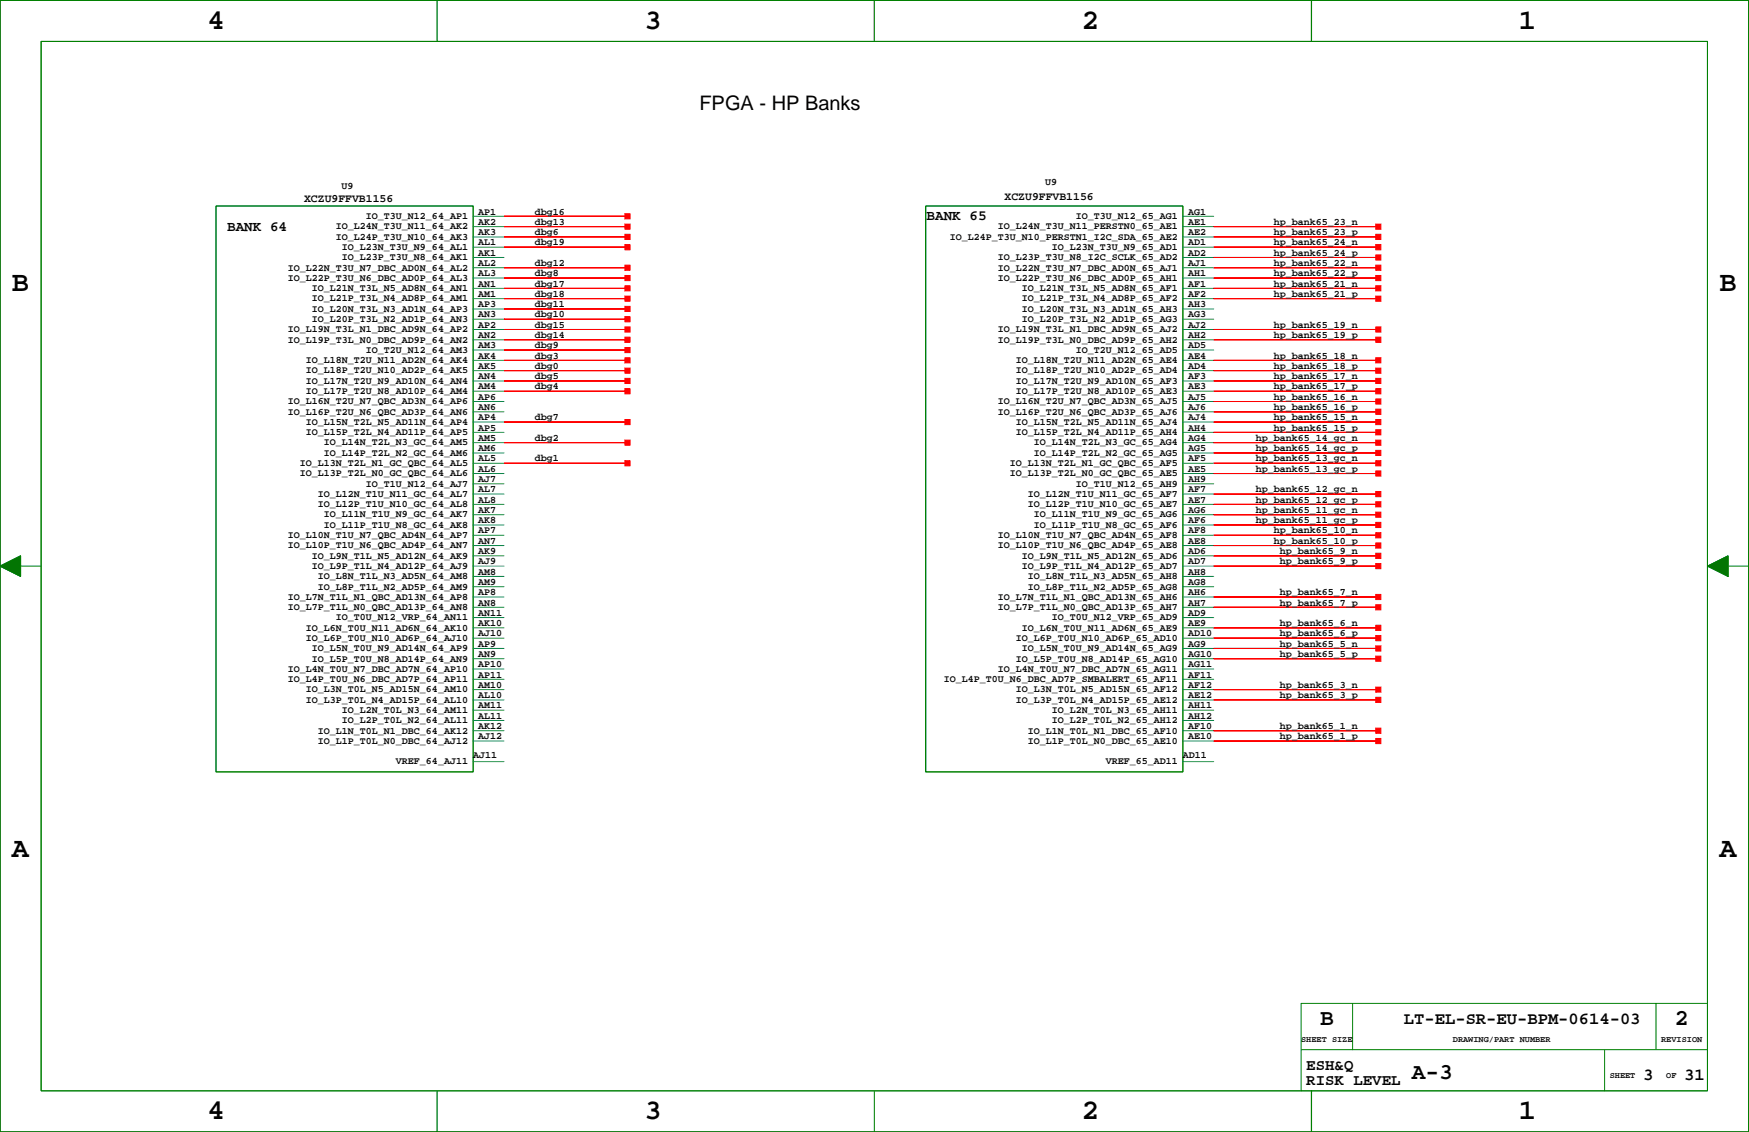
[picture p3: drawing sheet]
<svg xmlns="http://www.w3.org/2000/svg" width="432mm" height="279mm" viewBox="0 0 432 279" stroke-linecap="round" stroke-linejoin="round" font-family="sans-serif">
<defs><g id="words">
<g font-size="7.1">
<text x="51.2" y="7.1">4</text>
<text x="159.1" y="7.1">3</text>
<text x="267.1" y="7.1">2</text>
<text x="375" y="7.1">1</text>
<text x="3" y="71.9">B</text>
<text x="424.5" y="71.9">B</text>
<text x="3" y="211.5">A</text>
<text x="424.5" y="211.5">A</text>
<text x="51.2" y="276.3">4</text>
<text x="159.1" y="276.3">3</text>
<text x="267.1" y="276.3">2</text>
<text x="375" y="276.3">1</text>
</g>
<g font-size="5.6">
<text x="325.9" y="253.1">B</text>
<text x="413.5" y="253.1">2</text>
<text x="348.5" y="266.4">A-3</text>
</g>
<text font-size="4.9" x="172.7" y="27.1">FPGA - HP Banks</text>
<g font-size="4.2">
<text x="346.6" y="252.7">LT-EL-SR-EU-BPM-0614-03</text>
<text x="405.7" y="266.6">3</text>
<text x="415.8" y="266.6">31</text>
</g>
<g font-size="3.9">
<text x="322.5" y="264">ESH&amp;Q</text>
<text x="322.5" y="267.8">RISK LEVEL</text>
</g>
<g font-size="3.5">
<text x="56.1" y="56.9">BANK 64</text>
<text x="228.8" y="54.4">BANK 65</text>
</g>
<g font-size="2.8">
<text x="75.1" y="49.8">XCZU9FFVB1156</text>
<text x="248" y="49.3">XCZU9FFVB1156</text>
</g>
<g font-size="2.5">
<text x="84.4" y="46.6">U9</text>
<text x="258" y="45.6">U9</text>
<text x="118.1" y="53">AP1</text>
<text x="132" y="53">dbg16</text>
<text x="293.3" y="53">AG1</text>
<text x="82.9" y="59.2">IO_L24P_T3U_N10_64_AK3</text>
<text x="82.9" y="56.6">IO_L24N_T3U_N11_64_AK2</text>
<text x="90.4" y="54.1">IO_T3U_N12_64_AP1</text>
<text x="118.1" y="55.5">AK2</text>
<text x="118.1" y="58">AK3</text>
<text x="132" y="58">dbg6</text>
<text x="132" y="55.5">dbg13</text>
<text x="234.5" y="59.2">IO_L24P_T3U_N10_PERSTN1_I2C_SDA_65_AE2</text>
<text x="246.3" y="56.6">IO_L24N_T3U_N11_PERSTN0_65_AE1</text>
<text x="265.6" y="54.1">IO_T3U_N12_65_AG1</text>
<text x="293.3" y="55.5">AE1</text>
<text x="293.3" y="58">AE2</text>
<text x="314.5" y="58">hp_bank65_23_p</text>
<text x="314.5" y="55.5">hp_bank65_23_n</text>
<text x="84.4" y="64.2">IO_L23P_T3U_N8_64_AK1</text>
<text x="84.4" y="61.7">IO_L23N_T3U_N9_64_AL1</text>
<text x="118.1" y="60.6">AL1</text>
<text x="118.1" y="63.1">AK1</text>
<text x="118.1" y="65.6">AL2</text>
<text x="132" y="60.6">dbg19</text>
<text x="132" y="65.6">dbg12</text>
<text x="246.3" y="64.2">IO_L23P_T3U_N8_I2C_SCLK_65_AD2</text>
<text x="259.6" y="61.7">IO_L23N_T3U_N9_65_AD1</text>
<text x="293.3" y="60.6">AD1</text>
<text x="293.3" y="63.1">AD2</text>
<text x="293.3" y="65.6">AJ1</text>
<text x="314.5" y="63.1">hp_bank65_24_p</text>
<text x="314.5" y="60.6">hp_bank65_24_n</text>
<text x="314.5" y="65.6">hp_bank65_22_n</text>
<text x="71.1" y="69.3">IO_L22P_T3U_N6_DBC_AD0P_64_AL3</text>
<text x="71.1" y="66.8">IO_L22N_T3U_N7_DBC_AD0N_64_AL2</text>
<text x="77" y="71.9">IO_L21N_T3L_N5_AD8N_64_AN1</text>
<text x="118.1" y="68.2">AL3</text>
<text x="118.1" y="70.7">AN1</text>
<text x="132" y="70.7">dbg17</text>
<text x="132" y="68.2">dbg8</text>
<text x="246.3" y="69.3">IO_L22P_T3U_N6_DBC_AD0P_65_AH1</text>
<text x="246.3" y="66.8">IO_L22N_T3U_N7_DBC_AD0N_65_AJ1</text>
<text x="252.2" y="71.9">IO_L21N_T3L_N5_AD8N_65_AF1</text>
<text x="293.3" y="68.2">AH1</text>
<text x="293.3" y="70.7">AF1</text>
<text x="314.5" y="70.7">hp_bank65_21_n</text>
<text x="314.5" y="68.2">hp_bank65_22_p</text>
<text x="77" y="76.9">IO_L20N_T3L_N3_AD1N_64_AP3</text>
<text x="77" y="74.4">IO_L21P_T3L_N4_AD8P_64_AM1</text>
<text x="118.1" y="73.3">AM1</text>
<text x="118.1" y="75.8">AP3</text>
<text x="132" y="73.3">dbg18</text>
<text x="132" y="75.8">dbg11</text>
<text x="252.2" y="76.9">IO_L20N_T3L_N3_AD1N_65_AH3</text>
<text x="252.2" y="74.4">IO_L21P_T3L_N4_AD8P_65_AF2</text>
<text x="293.3" y="73.3">AF2</text>
<text x="293.3" y="75.8">AH3</text>
<text x="314.5" y="73.3">hp_bank65_21_p</text>
<text x="71.1" y="82">IO_L19N_T3L_N1_DBC_AD9N_64_AP2</text>
<text x="77" y="79.5">IO_L20P_T3L_N2_AD1P_64_AN3</text>
<text x="118.1" y="78.3">AN3</text>
<text x="118.1" y="80.9">AP2</text>
<text x="118.1" y="83.4">AN2</text>
<text x="132" y="78.3">dbg10</text>
<text x="132" y="83.4">dbg14</text>
<text x="132" y="80.9">dbg15</text>
<text x="246.3" y="82">IO_L19N_T3L_N1_DBC_AD9N_65_AJ2</text>
<text x="252.2" y="79.5">IO_L20P_T3L_N2_AD1P_65_AG3</text>
<text x="293.3" y="78.3">AG3</text>
<text x="293.3" y="80.9">AJ2</text>
<text x="293.3" y="83.4">AH2</text>
<text x="314.5" y="83.4">hp_bank65_19_p</text>
<text x="314.5" y="80.9">hp_bank65_19_n</text>
<text x="71.1" y="84.6">IO_L19P_T3L_N0_DBC_AD9P_64_AN2</text>
<text x="75.5" y="89.6">IO_L18N_T2U_N11_AD2N_64_AK4</text>
<text x="90.4" y="87.1">IO_T2U_N12_64_AM3</text>
<text x="118.1" y="86">AM3</text>
<text x="118.1" y="88.5">AK4</text>
<text x="132" y="86">dbg9</text>
<text x="132" y="88.5">dbg3</text>
<text x="246.3" y="84.6">IO_L19P_T3L_N0_DBC_AD9P_65_AH2</text>
<text x="250.8" y="89.6">IO_L18N_T2U_N11_AD2N_65_AE4</text>
<text x="265.6" y="87.1">IO_T2U_N12_65_AD5</text>
<text x="293.3" y="86">AD5</text>
<text x="293.3" y="88.5">AE4</text>
<text x="314.5" y="88.5">hp_bank65_18_n</text>
<text x="75.5" y="94.7">IO_L17N_T2U_N9_AD10N_64_AN4</text>
<text x="75.5" y="92.2">IO_L18P_T2U_N10_AD2P_64_AK5</text>
<text x="118.1" y="91">AK5</text>
<text x="118.1" y="93.6">AN4</text>
<text x="132" y="91">dbg0</text>
<text x="132" y="93.6">dbg5</text>
<text x="250.8" y="94.7">IO_L17N_T2U_N9_AD10N_65_AF3</text>
<text x="250.8" y="92.2">IO_L18P_T2U_N10_AD2P_65_AD4</text>
<text x="293.3" y="91">AD4</text>
<text x="293.3" y="93.6">AF3</text>
<text x="314.5" y="93.6">hp_bank65_17_n</text>
<text x="314.5" y="91">hp_bank65_18_p</text>
<text x="71.1" y="99.8">IO_L16N_T2U_N7_QBC_AD3N_64_AP6</text>
<text x="75.5" y="97.3">IO_L17P_T2U_N8_AD10P_64_AM4</text>
<text x="118.1" y="96.1">AM4</text>
<text x="118.1" y="98.7">AP6</text>
<text x="118.1" y="101.2">AN6</text>
<text x="132" y="96.1">dbg4</text>
<text x="246.3" y="99.8">IO_L16N_T2U_N7_QBC_AD3N_65_AJ5</text>
<text x="250.8" y="97.3">IO_L17P_T2U_N8_AD10P_65_AE3</text>
<text x="293.3" y="96.1">AE3</text>
<text x="293.3" y="98.7">AJ5</text>
<text x="293.3" y="101.2">AJ6</text>
<text x="314.5" y="96.1">hp_bank65_17_p</text>
<text x="314.5" y="101.2">hp_bank65_16_p</text>
<text x="314.5" y="98.7">hp_bank65_16_n</text>
<text x="71.1" y="102.3">IO_L16P_T2U_N6_QBC_AD3P_64_AN6</text>
<text x="75.5" y="107.4">IO_L15P_T2L_N4_AD11P_64_AP5</text>
<text x="75.5" y="104.9">IO_L15N_T2L_N5_AD11N_64_AP4</text>
<text x="118.1" y="103.7">AP4</text>
<text x="118.1" y="106.3">AP5</text>
<text x="132" y="103.7">dbg7</text>
<text x="246.3" y="102.3">IO_L16P_T2U_N6_QBC_AD3P_65_AJ6</text>
<text x="250.8" y="107.4">IO_L15P_T2L_N4_AD11P_65_AH4</text>
<text x="250.8" y="104.9">IO_L15N_T2L_N5_AD11N_65_AJ4</text>
<text x="293.3" y="103.7">AJ4</text>
<text x="293.3" y="106.3">AH4</text>
<text x="314.5" y="106.3">hp_bank65_15_p</text>
<text x="314.5" y="103.7">hp_bank65_15_n</text>
<text x="80" y="112.5">IO_L14P_T2L_N2_GC_64_AM6</text>
<text x="80" y="110">IO_L14N_T2L_N3_GC_64_AM5</text>
<text x="118.1" y="108.8">AM5</text>
<text x="118.1" y="111.4">AM6</text>
<text x="118.1" y="113.9">AL5</text>
<text x="132" y="113.9">dbg1</text>
<text x="132" y="108.8">dbg2</text>
<text x="255.2" y="112.5">IO_L14P_T2L_N2_GC_65_AG5</text>
<text x="255.2" y="110">IO_L14N_T2L_N3_GC_65_AG4</text>
<text x="293.3" y="108.8">AG4</text>
<text x="293.3" y="111.4">AG5</text>
<text x="293.3" y="113.9">AF5</text>
<text x="310" y="113.9">hp_bank65_13_gc_n</text>
<text x="310" y="111.4">hp_bank65_14_gc_p</text>
<text x="310" y="108.8">hp_bank65_14_gc_n</text>
<text x="74.1" y="117.6">IO_L13P_T2L_N0_GC_QBC_64_AL6</text>
<text x="74.1" y="115">IO_L13N_T2L_N1_GC_QBC_64_AL5</text>
<text x="118.1" y="116.4">AL6</text>
<text x="118.1" y="119">AJ7</text>
<text x="249.3" y="117.6">IO_L13P_T2L_N0_GC_QBC_65_AE5</text>
<text x="249.3" y="115">IO_L13N_T2L_N1_GC_QBC_65_AF5</text>
<text x="293.3" y="116.4">AE5</text>
<text x="293.3" y="119">AH9</text>
<text x="310" y="116.4">hp_bank65_13_gc_p</text>
<text x="78.5" y="125.2">IO_L12P_T1U_N10_GC_64_AL8</text>
<text x="78.5" y="122.6">IO_L12N_T1U_N11_GC_64_AL7</text>
<text x="90.4" y="120.1">IO_T1U_N12_64_AJ7</text>
<text x="118.1" y="121.5">AL7</text>
<text x="118.1" y="124.1">AL8</text>
<text x="253.7" y="125.2">IO_L12P_T1U_N10_GC_65_AE7</text>
<text x="253.7" y="122.6">IO_L12N_T1U_N11_GC_65_AF7</text>
<text x="265.6" y="120.1">IO_T1U_N12_65_AH9</text>
<text x="293.3" y="121.5">AF7</text>
<text x="293.3" y="124.1">AE7</text>
<text x="310" y="124.1">hp_bank65_12_gc_p</text>
<text x="310" y="121.5">hp_bank65_12_gc_n</text>
<text x="80" y="130.3">IO_L11P_T1U_N8_GC_64_AK8</text>
<text x="80" y="127.7">IO_L11N_T1U_N9_GC_64_AK7</text>
<text x="118.1" y="126.6">AK7</text>
<text x="118.1" y="129.1">AK8</text>
<text x="118.1" y="131.7">AP7</text>
<text x="255.2" y="130.3">IO_L11P_T1U_N8_GC_65_AF6</text>
<text x="255.2" y="127.7">IO_L11N_T1U_N9_GC_65_AG6</text>
<text x="293.3" y="126.6">AG6</text>
<text x="293.3" y="129.1">AF6</text>
<text x="293.3" y="131.7">AF8</text>
<text x="310" y="129.1">hp_bank65_11_gc_p</text>
<text x="310" y="126.6">hp_bank65_11_gc_n</text>
<text x="314.5" y="131.7">hp_bank65_10_n</text>
<text x="71.1" y="135.3">IO_L10P_T1U_N6_QBC_AD4P_64_AN7</text>
<text x="71.1" y="132.8">IO_L10N_T1U_N7_QBC_AD4N_64_AP7</text>
<text x="77" y="137.9">IO_L9N_T1L_N5_AD12N_64_AK9</text>
<text x="118.1" y="134.2">AN7</text>
<text x="118.1" y="136.8">AK9</text>
<text x="246.3" y="135.3">IO_L10P_T1U_N6_QBC_AD4P_65_AE8</text>
<text x="246.3" y="132.8">IO_L10N_T1U_N7_QBC_AD4N_65_AF8</text>
<text x="252.2" y="137.9">IO_L9N_T1L_N5_AD12N_65_AD6</text>
<text x="293.3" y="134.2">AE8</text>
<text x="293.3" y="136.8">AD6</text>
<text x="314.5" y="134.2">hp_bank65_10_p</text>
<text x="315.9" y="136.8">hp_bank65_9_n</text>
<text x="77" y="140.4">IO_L9P_T1L_N4_AD12P_64_AJ9</text>
<text x="78.5" y="143">IO_L8N_T1L_N3_AD5N_64_AM8</text>
<text x="118.1" y="139.3">AJ9</text>
<text x="118.1" y="141.8">AM8</text>
<text x="252.2" y="140.4">IO_L9P_T1L_N4_AD12P_65_AD7</text>
<text x="253.7" y="143">IO_L8N_T1L_N3_AD5N_65_AH8</text>
<text x="293.3" y="139.3">AD7</text>
<text x="293.3" y="141.8">AH8</text>
<text x="315.9" y="139.3">hp_bank65_9_p</text>
<text x="71.1" y="148">IO_L7N_T1L_N1_QBC_AD13N_64_AP8</text>
<text x="78.5" y="145.5">IO_L8P_T1L_N2_AD5P_64_AM9</text>
<text x="118.1" y="144.4">AM9</text>
<text x="118.1" y="146.9">AP8</text>
<text x="118.1" y="149.4">AN8</text>
<text x="246.3" y="148">IO_L7N_T1L_N1_QBC_AD13N_65_AH6</text>
<text x="253.7" y="145.5">IO_L8P_T1L_N2_AD5P_65_AG8</text>
<text x="293.3" y="144.4">AG8</text>
<text x="293.3" y="146.9">AH6</text>
<text x="293.3" y="149.4">AH7</text>
<text x="315.9" y="149.4">hp_bank65_7_p</text>
<text x="315.9" y="146.9">hp_bank65_7_n</text>
<text x="71.1" y="150.6">IO_L7P_T1L_N0_QBC_AD13P_64_AN8</text>
<text x="75.5" y="155.7">IO_L6N_T0U_N11_AD6N_64_AK10</text>
<text x="82.9" y="153.1">IO_T0U_N12_VRP_64_AN11</text>
<text x="118.1" y="152">AN11</text>
<text x="118.1" y="154.5">AK10</text>
<text x="246.3" y="150.6">IO_L7P_T1L_N0_QBC_AD13P_65_AH7</text>
<text x="252.2" y="155.7">IO_L6N_T0U_N11_AD6N_65_AE9</text>
<text x="259.6" y="153.1">IO_T0U_N12_VRP_65_AD9</text>
<text x="293.3" y="152">AD9</text>
<text x="293.3" y="154.5">AE9</text>
<text x="315.9" y="154.5">hp_bank65_6_n</text>
<text x="75.5" y="158.2">IO_L6P_T0U_N10_AD6P_64_AJ10</text>
<text x="77" y="160.7">IO_L5N_T0U_N9_AD14N_64_AP9</text>
<text x="118.1" y="157.1">AJ10</text>
<text x="118.1" y="159.6">AP9</text>
<text x="250.8" y="158.2">IO_L6P_T0U_N10_AD6P_65_AD10</text>
<text x="252.2" y="160.7">IO_L5N_T0U_N9_AD14N_65_AG9</text>
<text x="293.3" y="157.1">AD10</text>
<text x="293.3" y="159.6">AG9</text>
<text x="315.9" y="157.1">hp_bank65_6_p</text>
<text x="315.9" y="159.6">hp_bank65_5_n</text>
<text x="71.1" y="165.8">IO_L4N_T0U_N7_DBC_AD7N_64_AP10</text>
<text x="77" y="163.3">IO_L5P_T0U_N8_AD14P_64_AN9</text>
<text x="118.1" y="162.1">AN9</text>
<text x="118.1" y="164.7">AP10</text>
<text x="118.1" y="167.2">AP11</text>
<text x="246.3" y="165.8">IO_L4N_T0U_N7_DBC_AD7N_65_AG11</text>
<text x="250.8" y="163.3">IO_L5P_T0U_N8_AD14P_65_AG10</text>
<text x="293.3" y="162.1">AG10</text>
<text x="293.3" y="164.7">AG11</text>
<text x="293.3" y="167.2">AF11</text>
<text x="315.9" y="162.1">hp_bank65_5_p</text>
<text x="71.1" y="168.4">IO_L4P_T0U_N6_DBC_AD7P_64_AP11</text>
<text x="75.5" y="173.4">IO_L3P_T0L_N4_AD15P_64_AL10</text>
<text x="75.5" y="170.9">IO_L3N_T0L_N5_AD15N_64_AM10</text>
<text x="118.1" y="169.8">AM10</text>
<text x="118.1" y="172.3">AL10</text>
<text x="233" y="168.4">IO_L4P_T0U_N6_DBC_AD7P_SMBALERT_65_AF11</text>
<text x="250.8" y="173.4">IO_L3P_T0L_N4_AD15P_65_AE12</text>
<text x="250.8" y="170.9">IO_L3N_T0L_N5_AD15N_65_AF12</text>
<text x="293.3" y="169.8">AF12</text>
<text x="293.3" y="172.3">AE12</text>
<text x="315.9" y="172.3">hp_bank65_3_p</text>
<text x="315.9" y="169.8">hp_bank65_3_n</text>
<text x="84.4" y="178.5">IO_L2P_T0L_N2_64_AL11</text>
<text x="84.4" y="176">IO_L2N_T0L_N3_64_AM11</text>
<text x="118.1" y="174.8">AM11</text>
<text x="118.1" y="177.4">AL11</text>
<text x="118.1" y="179.9">AK12</text>
<text x="259.6" y="178.5">IO_L2P_T0L_N2_65_AH12</text>
<text x="259.6" y="176">IO_L2N_T0L_N3_65_AH11</text>
<text x="293.3" y="174.8">AH11</text>
<text x="293.3" y="177.4">AH12</text>
<text x="293.3" y="179.9">AF10</text>
<text x="315.9" y="179.9">hp_bank65_1_n</text>
<text x="78.5" y="183.6">IO_L1P_T0L_N0_DBC_64_AJ12</text>
<text x="78.5" y="181.1">IO_L1N_T0L_N1_DBC_64_AK12</text>
<text x="118.1" y="182.5">AJ12</text>
<text x="253.7" y="183.6">IO_L1P_T0L_N0_DBC_65_AE10</text>
<text x="253.7" y="181.1">IO_L1N_T0L_N1_DBC_65_AF10</text>
<text x="293.3" y="182.5">AE10</text>
<text x="315.9" y="182.5">hp_bank65_1_p</text>
<text x="97.8" y="188.7">VREF_64_AJ11</text>
<text x="116.8" y="187.2">AJ11</text>
<text x="273" y="188.7">VREF_65_AD11</text>
<text x="292" y="187.2">AD11</text>
</g>
<g font-size="2.1">
<text x="321.2" y="257.1">SHEET SIZE</text>
<text x="358.7" y="257.1">DRAWING/PART NUMBER</text>
<text x="410.1" y="257.1">REVISION</text>
<text x="397.4" y="266">SHEET</text>
<text x="411.4" y="266">OF</text>
</g>
</g></defs>
<path d="M0 .1h431.7v279.3h-431.7z" fill="none" stroke="#000" stroke-width=".25"/>
<g fill="none" stroke="#008000" stroke-width=".25">
<path d="M0 .1h431.7v279.3h-431.7zM10.2 10.2h411.3v259h-411.3zM53.3 50.9h63.5v139.6h-63.5zM228.5 50.9h63.5v139.6h-63.5zM0 139.7l5.1-2.5v5.1zM5.1 139.7h5.1M421.5 139.7l5.1-2.5v5.1zM426.6 139.7h5.1M321.2 259.1h100.3M333.9 247.7v11.4M396.1 259.1v10.1M408.8 247.7v11.4"/>
<path d="M421.5 247.7h-100.3v21.5M215.9 269.2v10.2"/>
</g>
<g fill="none" stroke="#008080" stroke-width=".25">
<path d="M116.8 53.4h7.6M116.8 58.5h7.6M116.8 55.9h7.6M292 53.4h7.7M292 58.5h7.7M292 55.9h7.7M116.8 78.8h7.6M116.8 76.2h7.6M116.8 73.7h7.6M116.8 71.2h7.6M116.8 68.6h7.6M116.8 66.1h7.6"/>
<path d="M116.8 63.5h7.6M116.8 61h7.6M292 78.8h7.7M292 76.2h7.7M292 73.7h7.7M292 71.2h7.7M292 68.6h7.7M292 66.1h7.7M292 63.5h7.7M292 61h7.7M116.8 99.1h7.6M116.8 96.6h7.6"/>
<path d="M116.8 94h7.6M116.8 91.5h7.6M116.8 88.9h7.6M116.8 86.4h7.6M116.8 83.9h7.6M116.8 81.3h7.6M292 99.1h7.7M292 96.6h7.7M292 94h7.7M292 91.5h7.7M292 88.9h7.7M292 86.4h7.7"/>
<path d="M292 83.9h7.7M292 81.3h7.7M116.8 119.4h7.6M116.8 116.9h7.6M116.8 114.3h7.6M116.8 111.8h7.6M116.8 109.3h7.6M116.8 106.7h7.6M116.8 104.2h7.6M116.8 101.6h7.6M292 119.4h7.7M292 116.9h7.7"/>
<path d="M292 114.3h7.7M292 111.8h7.7M292 109.3h7.7M292 106.7h7.7M292 104.2h7.7M292 101.6h7.7M116.8 139.7h7.6M116.8 137.2h7.6M116.8 134.7h7.6M116.8 132.1h7.6M116.8 129.6h7.6M116.8 127h7.6"/>
<path d="M116.8 124.5h7.6M116.8 122h7.6M292 139.7h7.7M292 137.2h7.7M292 134.7h7.7M292 132.1h7.7M292 129.6h7.7M292 127h7.7M292 124.5h7.7M292 122h7.7M116.8 157.5h7.6M116.8 155h7.6"/>
<path d="M116.8 152.4h7.6M116.8 149.9h7.6M116.8 147.3h7.6M116.8 144.8h7.6M116.8 142.3h7.6M292 157.5h7.7M292 155h7.7M292 152.4h7.7M292 149.9h7.7M292 147.3h7.7M292 144.8h7.7M292 142.3h7.7"/>
<path d="M116.8 177.8h7.6M116.8 175.3h7.6M116.8 172.7h7.6M116.8 170.2h7.6M116.8 167.7h7.6M116.8 165.1h7.6M116.8 162.6h7.6M116.8 160h7.6M292 177.8h7.7M292 175.3h7.7M292 172.7h7.7M292 170.2h7.7"/>
<path d="M292 167.7h7.7M292 165.1h7.7M292 162.6h7.7M292 160h7.7M116.8 188h7.6M116.8 182.9h7.6M116.8 180.4h7.6M292 188h7.7M292 182.9h7.7M292 180.4h7.7"/>
</g>
<g fill="#f00" stroke="#f00" stroke-width=".25">
<path d="M299.7 63.5h40.6z" fill-rule="evenodd"/>
<path d="M339.6 62.9h1.3v1.3h-1.3z" fill-rule="evenodd"/>
<path d="M299.7 61h40.6z" fill-rule="evenodd"/>
<path d="M339.6 60.4h1.3v1.2h-1.3z" fill-rule="evenodd"/>
<path d="M299.7 58.5h40.6z" fill-rule="evenodd"/>
<path d="M339.6 57.8h1.3v1.3h-1.3z" fill-rule="evenodd"/>
<path d="M299.7 55.9h40.6z" fill-rule="evenodd"/>
<path d="M339.6 55.3h1.3v1.3h-1.3z" fill-rule="evenodd"/>
<path d="M299.7 96.6h40.6z" fill-rule="evenodd"/>
<path d="M339.6 95.9h1.3v1.3h-1.3z" fill-rule="evenodd"/>
<path d="M299.7 94h40.6z" fill-rule="evenodd"/>
<path d="M339.6 93.4h1.3v1.3h-1.3z" fill-rule="evenodd"/>
<path d="M299.7 91.5h40.6z" fill-rule="evenodd"/>
<path d="M339.6 90.8h1.3v1.3h-1.3z" fill-rule="evenodd"/>
<path d="M299.7 88.9h40.6z" fill-rule="evenodd"/>
<path d="M339.6 88.3h1.3v1.3h-1.3z" fill-rule="evenodd"/>
<path d="M299.7 139.7h40.6z" fill-rule="evenodd"/>
<path d="M339.6 139.1h1.3v1.3h-1.3z" fill-rule="evenodd"/>
<path d="M299.7 137.2h40.6z" fill-rule="evenodd"/>
<path d="M339.6 136.6h1.3v1.2h-1.3z" fill-rule="evenodd"/>
<path d="M299.7 157.5h40.6z" fill-rule="evenodd"/>
<path d="M339.6 156.9h1.3v1.2h-1.3z" fill-rule="evenodd"/>
<path d="M299.7 155h40.6z" fill-rule="evenodd"/>
<path d="M339.6 154.3h1.3v1.3h-1.3z" fill-rule="evenodd"/>
<path d="M299.7 73.7h40.6z" fill-rule="evenodd"/>
<path d="M339.6 73.1h1.3v1.2h-1.3z" fill-rule="evenodd"/>
<path d="M299.7 71.2h40.6z" fill-rule="evenodd"/>
<path d="M339.6 70.5h1.3v1.3h-1.3z" fill-rule="evenodd"/>
<path d="M299.7 172.7h40.6z" fill-rule="evenodd"/>
<path d="M339.6 172.1h1.3v1.3h-1.3z" fill-rule="evenodd"/>
<path d="M299.7 116.9h40.6z" fill-rule="evenodd"/>
<path d="M339.6 116.2h1.3v1.3h-1.3z" fill-rule="evenodd"/>
<path d="M299.7 114.3h40.6z" fill-rule="evenodd"/>
<path d="M339.6 113.7h1.3v1.3h-1.3z" fill-rule="evenodd"/>
<path d="M299.7 124.5h40.6z" fill-rule="evenodd"/>
<path d="M339.6 123.9h1.3v1.2h-1.3z" fill-rule="evenodd"/>
<path d="M299.7 122h40.6z" fill-rule="evenodd"/>
<path d="M339.6 121.3h1.3v1.3h-1.3z" fill-rule="evenodd"/>
<path d="M299.7 111.8h40.6z" fill-rule="evenodd"/>
<path d="M339.6 111.2h1.3v1.2h-1.3z" fill-rule="evenodd"/>
<path d="M299.7 109.3h40.6z" fill-rule="evenodd"/>
<path d="M339.6 108.6h1.3v1.3h-1.3z" fill-rule="evenodd"/>
<path d="M299.7 129.6h40.6z" fill-rule="evenodd"/>
<path d="M339.6 128.9h1.3v1.3h-1.3z" fill-rule="evenodd"/>
<path d="M299.7 127h40.6z" fill-rule="evenodd"/>
<path d="M339.6 126.4h1.3v1.3h-1.3z" fill-rule="evenodd"/>
<path d="M299.7 134.7h40.6z" fill-rule="evenodd"/>
<path d="M339.6 134h1.3v1.3h-1.3z" fill-rule="evenodd"/>
<path d="M299.7 132.1h40.6z" fill-rule="evenodd"/>
<path d="M339.6 131.5h1.3v1.2h-1.3z" fill-rule="evenodd"/>
<path d="M299.7 182.9h40.6z" fill-rule="evenodd"/>
<path d="M339.6 182.3h1.3v1.2h-1.3z" fill-rule="evenodd"/>
<path d="M299.7 180.4h40.6z" fill-rule="evenodd"/>
<path d="M339.6 179.7h1.3v1.3h-1.3z" fill-rule="evenodd"/>
<path d="M299.7 68.6h40.6z" fill-rule="evenodd"/>
<path d="M339.6 68h1.3v1.3h-1.3z" fill-rule="evenodd"/>
<path d="M299.7 66.1h40.6z" fill-rule="evenodd"/>
<path d="M339.6 65.5h1.3v1.2h-1.3z" fill-rule="evenodd"/>
<path d="M299.7 83.9h40.6z" fill-rule="evenodd"/>
<path d="M339.6 83.2h1.3v1.3h-1.3z" fill-rule="evenodd"/>
<path d="M299.7 81.3h40.6z" fill-rule="evenodd"/>
<path d="M339.6 80.7h1.3v1.3h-1.3z" fill-rule="evenodd"/>
<path d="M299.7 106.7h40.6z" fill-rule="evenodd"/>
<path d="M339.6 106.1h1.3v1.3h-1.3z" fill-rule="evenodd"/>
<path d="M299.7 104.2h40.6z" fill-rule="evenodd"/>
<path d="M339.6 103.5h1.3v1.3h-1.3z" fill-rule="evenodd"/>
<path d="M299.7 101.6h40.6z" fill-rule="evenodd"/>
<path d="M339.6 101h1.3v1.3h-1.3z" fill-rule="evenodd"/>
<path d="M299.7 99.1h40.6z" fill-rule="evenodd"/>
<path d="M339.6 98.5h1.3v1.2h-1.3z" fill-rule="evenodd"/>
<path d="M299.7 149.9h40.6z" fill-rule="evenodd"/>
<path d="M339.6 149.3h1.3v1.2h-1.3z" fill-rule="evenodd"/>
<path d="M299.7 147.3h40.6z" fill-rule="evenodd"/>
<path d="M339.6 146.7h1.3v1.3h-1.3z" fill-rule="evenodd"/>
<path d="M299.7 162.6h40.6z" fill-rule="evenodd"/>
<path d="M339.6 162h1.3v1.2h-1.3z" fill-rule="evenodd"/>
<path d="M299.7 160h40.6z" fill-rule="evenodd"/>
<path d="M339.6 159.4h1.3v1.3h-1.3z" fill-rule="evenodd"/>
<path d="M124.4 86.4h30.5z" fill-rule="evenodd"/>
<path d="M154.3 85.8h1.2v1.2h-1.2z" fill-rule="evenodd"/>
<path d="M124.4 53.4h30.5z" fill-rule="evenodd"/>
<path d="M154.3 52.8h1.2v1.2h-1.2z" fill-rule="evenodd"/>
<path d="M124.4 71.2h30.5z" fill-rule="evenodd"/>
<path d="M154.3 70.5h1.2v1.3h-1.2z" fill-rule="evenodd"/>
<path d="M124.4 61h30.5z" fill-rule="evenodd"/>
<path d="M154.3 60.4h1.2v1.2h-1.2z" fill-rule="evenodd"/>
<path d="M124.4 73.7h30.5z" fill-rule="evenodd"/>
<path d="M154.3 73.1h1.2v1.2h-1.2z" fill-rule="evenodd"/>
<path d="M124.4 114.3h30.5z" fill-rule="evenodd"/>
<path d="M154.3 113.7h1.2v1.3h-1.2z" fill-rule="evenodd"/>
<path d="M124.4 91.5h30.5z" fill-rule="evenodd"/>
<path d="M154.3 90.8h1.2v1.3h-1.2z" fill-rule="evenodd"/>
<path d="M124.4 109.3h30.5z" fill-rule="evenodd"/>
<path d="M154.3 108.6h1.2v1.3h-1.2z" fill-rule="evenodd"/>
<path d="M124.4 88.9h30.5z" fill-rule="evenodd"/>
<path d="M154.3 88.3h1.2v1.3h-1.2z" fill-rule="evenodd"/>
<path d="M124.4 96.6h30.5z" fill-rule="evenodd"/>
<path d="M154.3 95.9h1.2v1.3h-1.2z" fill-rule="evenodd"/>
<path d="M124.4 94h30.5z" fill-rule="evenodd"/>
<path d="M154.3 93.4h1.2v1.3h-1.2z" fill-rule="evenodd"/>
<path d="M124.4 58.5h30.5z" fill-rule="evenodd"/>
<path d="M154.3 57.8h1.2v1.3h-1.2z" fill-rule="evenodd"/>
<path d="M124.4 104.2h30.5z" fill-rule="evenodd"/>
<path d="M154.3 103.5h1.2v1.3h-1.2z" fill-rule="evenodd"/>
<path d="M124.4 68.6h30.5z" fill-rule="evenodd"/>
<path d="M154.3 68h1.2v1.3h-1.2z" fill-rule="evenodd"/>
<path d="M124.4 78.8h30.5z" fill-rule="evenodd"/>
<path d="M154.3 78.2h1.2v1.2h-1.2z" fill-rule="evenodd"/>
<path d="M124.4 76.2h30.5z" fill-rule="evenodd"/>
<path d="M154.3 75.6h1.2v1.3h-1.2z" fill-rule="evenodd"/>
<path d="M124.4 66.1h30.5z" fill-rule="evenodd"/>
<path d="M154.3 65.5h1.2v1.2h-1.2z" fill-rule="evenodd"/>
<path d="M124.4 55.9h30.5z" fill-rule="evenodd"/>
<path d="M154.3 55.3h1.2v1.3h-1.2z" fill-rule="evenodd"/>
<path d="M124.4 83.9h30.5z" fill-rule="evenodd"/>
<path d="M154.3 83.2h1.2v1.3h-1.2z" fill-rule="evenodd"/>
<path d="M124.4 81.3h30.5z" fill-rule="evenodd"/>
<path d="M154.3 80.7h1.2v1.3h-1.2z" fill-rule="evenodd"/>
<path d="M299.7 170.2h40.6z" fill-rule="evenodd"/>
<path d="M339.6 169.6h1.3v1.2h-1.3z" fill-rule="evenodd"/>
</g>
<g fill="none" stroke="#f00" stroke-width=".25">
<path d="M124.4 58.5h30.5M124.4 55.9h30.5M124.4 53.4h30.5M299.7 58.5h40.6M299.7 55.9h40.6M124.4 61h30.5M124.4 73.7h30.5M124.4 71.2h30.5M124.4 68.6h30.5M124.4 66.1h30.5M124.4 78.8h30.5M124.4 76.2h30.5"/>
<path d="M299.7 63.5h40.6M299.7 61h40.6M299.7 73.7h40.6M299.7 71.2h40.6M299.7 68.6h40.6M299.7 66.1h40.6M124.4 96.6h30.5M124.4 94h30.5M124.4 91.5h30.5M124.4 88.9h30.5M124.4 83.9h30.5M124.4 81.3h30.5"/>
<path d="M124.4 86.4h30.5M299.7 96.6h40.6M299.7 94h40.6M299.7 91.5h40.6M299.7 88.9h40.6M299.7 83.9h40.6M299.7 81.3h40.6M299.7 99.1h40.6M124.4 114.3h30.5M124.4 109.3h30.5M124.4 104.2h30.5M299.7 116.9h40.6"/>
<path d="M299.7 114.3h40.6M299.7 111.8h40.6M299.7 109.3h40.6M299.7 106.7h40.6M299.7 104.2h40.6M299.7 101.6h40.6M299.7 139.7h40.6M299.7 137.2h40.6M299.7 124.5h40.6M299.7 122h40.6M299.7 129.6h40.6M299.7 127h40.6"/>
<path d="M299.7 134.7h40.6M299.7 132.1h40.6M299.7 157.5h40.6M299.7 155h40.6M299.7 149.9h40.6M299.7 147.3h40.6M299.7 172.7h40.6M299.7 162.6h40.6M299.7 160h40.6M299.7 170.2h40.6M299.7 182.9h40.6M299.7 180.4h40.6"/>
</g>
<path d="M107.9 .1v10.1M215.9 .1v10.1M323.8 .1v10.1M107.9 269.2v10.2M323.8 269.2v10.2" fill="none" stroke="#008000" stroke-width=".3"/>
<g fill="#050" stroke="#050" stroke-width=".25">
<path d="M0 139.7l5.1-2.5v5.1z" fill-rule="evenodd"/>
<path d="M421.5 139.7l5.1-2.5v5.1z" fill-rule="evenodd"/>
</g>
<use href="#words"/>
</svg>
